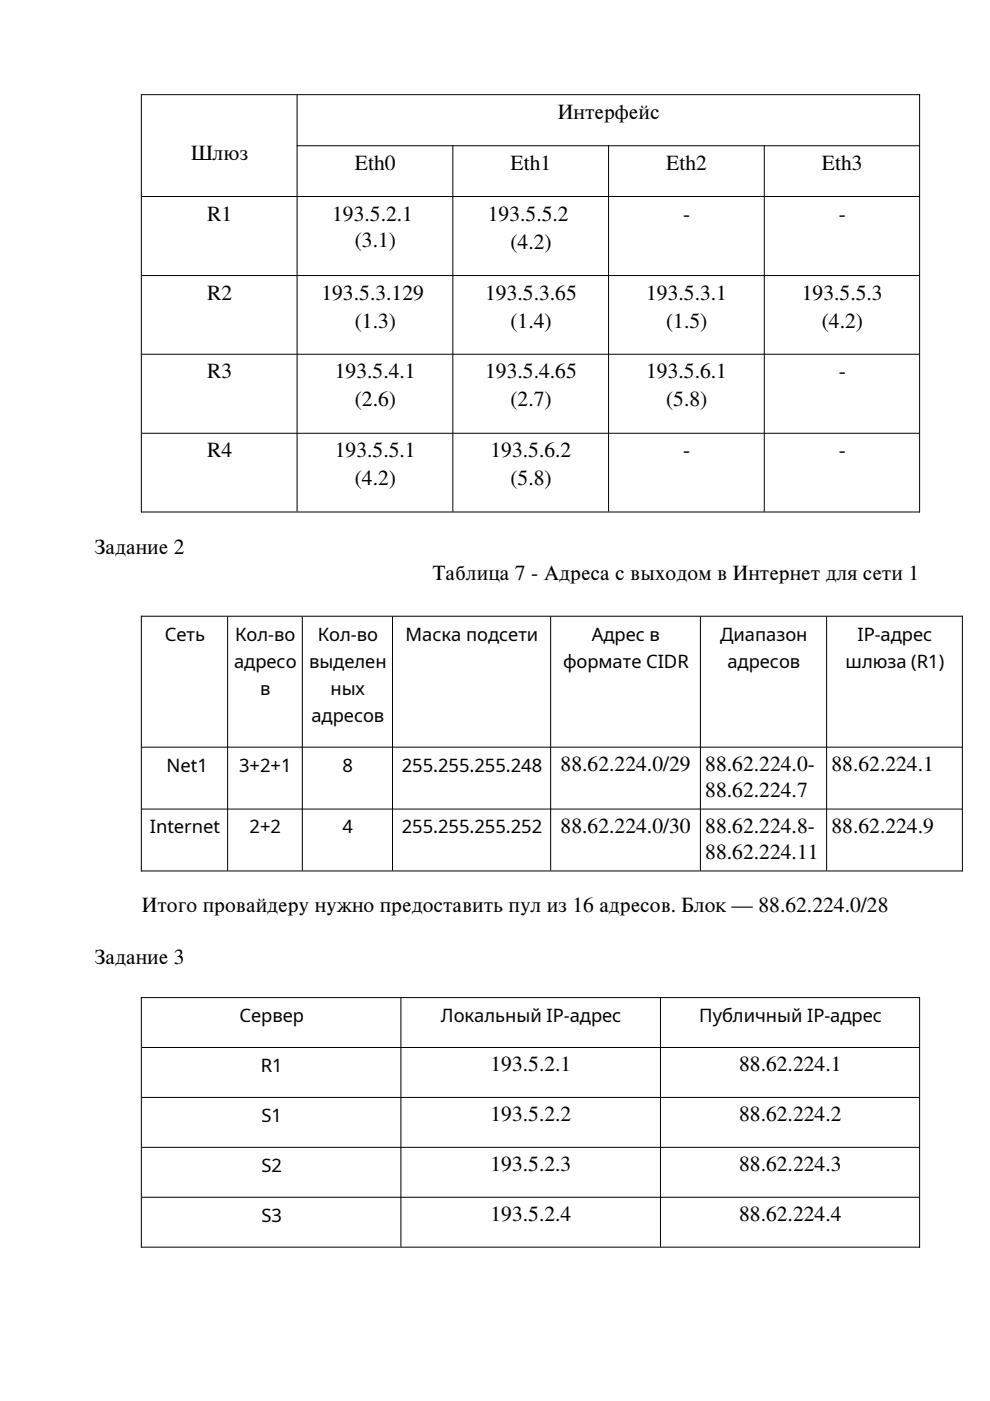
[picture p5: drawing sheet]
<svg xmlns="http://www.w3.org/2000/svg" width="210mm" height="297mm" viewBox="0 0 210 297" stroke-linecap="round" stroke-linejoin="round" font-family="sans-serif">
<defs><g id="words">
<g font-size="4.6">
<text x="118.3" y="25.2">Интерфейс</text>
<text x="40.5" y="34">Шлюз</text>
<text x="75.3" y="36">Eth0</text>
<text x="108.3" y="36">Eth1</text>
<text x="141.3" y="36">Eth2</text>
<text x="174.3" y="36">Eth3</text>
<text x="43.9" y="46.8">R1</text>
<text x="70.4" y="46.8">193.5.2.1</text>
<text x="103.4" y="46.8">193.5.5.2</text>
<text x="144.8" y="46.8">-</text>
<text x="177.8" y="46.8">-</text>
<text x="75.2" y="52.3">(3.1)</text>
<text x="108.2" y="52.7">(4.2)</text>
<text x="43.9" y="63.5">R2</text>
<text x="68.1" y="63.5">193.5.3.129</text>
<text x="102.9" y="63.5">193.5.3.65</text>
<text x="137" y="63.5">193.5.3.1</text>
<text x="170" y="63.5">193.5.5.3</text>
<text x="75.2" y="69.4">(1.3)</text>
<text x="108.2" y="69.4">(1.4)</text>
<text x="141.2" y="69.4">(1.5)</text>
<text x="174.2" y="69.4">(4.2)</text>
<text x="43.9" y="80.2">R3</text>
<text x="71" y="80.2">193.5.4.1</text>
<text x="102.9" y="80.2">193.5.4.65</text>
<text x="137" y="80.2">193.5.6.1</text>
<text x="177.8" y="80.2">-</text>
<text x="75.2" y="86.2">(2.6)</text>
<text x="108.2" y="86.2">(2.7)</text>
<text x="141.2" y="86.2">(5.8)</text>
<text x="43.9" y="97">R4</text>
<text x="71" y="97">193.5.5.1</text>
<text x="104" y="97">193.5.6.2</text>
<text x="144.8" y="97">-</text>
<text x="177.8" y="97">-</text>
<text x="75.2" y="102.9">(4.2)</text>
<text x="108.2" y="102.9">(5.8)</text>
<text x="20.1" y="117.4">Задание 2</text>
<text x="91.7" y="122.9">Таблица 7 - Адреса с выходом в Интернет для сети 1</text>
<text x="118.9" y="163.5">88.62.224.0/29</text>
<text x="149.5" y="163.5">88.62.224.0-</text>
<text x="176.3" y="163.5">88.62.224.1</text>
<text x="149.5" y="169">88.62.224.7</text>
<text x="118.9" y="176.6">88.62.224.0/30</text>
<text x="149.5" y="176.6">88.62.224.8-</text>
<text x="176.3" y="176.6">88.62.224.9</text>
<text x="149.5" y="182.1">88.62.224.11</text>
<text x="30.1" y="193.4">Итого провайдеру нужно предоставить пул из 16 адресов. Блок — 88.62.224.0/28</text>
<text x="20.1" y="204.4">Задание 3</text>
<text x="104" y="227.2">193.5.2.1</text>
<text x="156.7" y="227.2">88.62.224.1</text>
<text x="104" y="237.8">193.5.2.2</text>
<text x="156.7" y="237.8">88.62.224.2</text>
<text x="104" y="248.3">193.5.2.3</text>
<text x="156.7" y="248.3">88.62.224.3</text>
<text x="104" y="258.9">193.5.2.4</text>
<text x="156.7" y="258.9">88.62.224.4</text>
</g>
<g font-size="3.9">
<text x="34.9" y="135.9">Сеть</text>
<text x="49.9" y="135.9">Кол-во</text>
<text x="67.4" y="135.9">Кол-во</text>
<text x="86" y="135.9">Маска подсети</text>
<text x="125.5" y="135.9">Адрес в</text>
<text x="152.7" y="135.9">Диапазон</text>
<text x="181.8" y="135.9">IP-адрес</text>
<text x="49.6" y="141.6">адресо</text>
<text x="65.5" y="141.6">выделен</text>
<text x="119.4" y="141.6">формате CIDR</text>
<text x="154.2" y="141.6">адресов</text>
<text x="179.3" y="141.6">шлюза (R1)</text>
<text x="55.2" y="147.3">в</text>
<text x="70.1" y="147.3">ных</text>
<text x="66" y="153">адресов</text>
<text x="35.3" y="163.6">Net1</text>
<text x="50.7" y="163.6">3+2+1</text>
<text x="72.6" y="163.6">8</text>
<text x="85.2" y="163.6">255.255.255.248</text>
<text x="31.8" y="176.7">Internet</text>
<text x="52.9" y="176.7">2+2</text>
<text x="72.6" y="176.7">4</text>
<text x="85.2" y="176.7">255.255.255.252</text>
<text x="50.8" y="216.7">Сервер</text>
<text x="93.5" y="216.7">Локальный IP-адрес</text>
<text x="148.3" y="216.7">Публичный IP-адрес</text>
<text x="55.3" y="227.3">R1</text>
<text x="55.4" y="237.8">S1</text>
<text x="55.4" y="248.4">S2</text>
<text x="55.4" y="259">S3</text>
</g>
</g></defs>
<g fill="none" stroke="#000" stroke-width=".21">
<path d="M30 20v88.6M195 20v88.6M29.9 20.1h165.2M62.9 30.9h132M63 20.1v88.4M96 30.8v77.7M129 30.8v77.7M162 30.8v77.7M30.1 41.7h164.8M30.1 58.4h164.8M30.1 75.1h164.8M30.1 91.9h164.8"/>
<path d="M29.9 108.5h165.2M29.9 130.7h174.2M30 130.6v54.1M48.3 130.7v53.9M64.1 130.7v53.9M83.2 130.7v53.9M116.8 130.7v53.9M148.5 130.7v53.9M175.3 130.7v53.9M204 130.6v54.1M30.1 158.4h173.9M30.1 171.5h173.9"/>
<path d="M29.9 184.7h174.2M29.9 211.5h165.2M30 211.4v53.1M85 211.6v52.7M140 211.6v52.7M195 211.4v53.1M30.1 222.1h164.8M30.1 232.7h164.8M30.1 243.3h164.8M30.1 253.8h164.8M29.9 264.4h165.2"/>
</g>
<use href="#words"/>
</svg>
